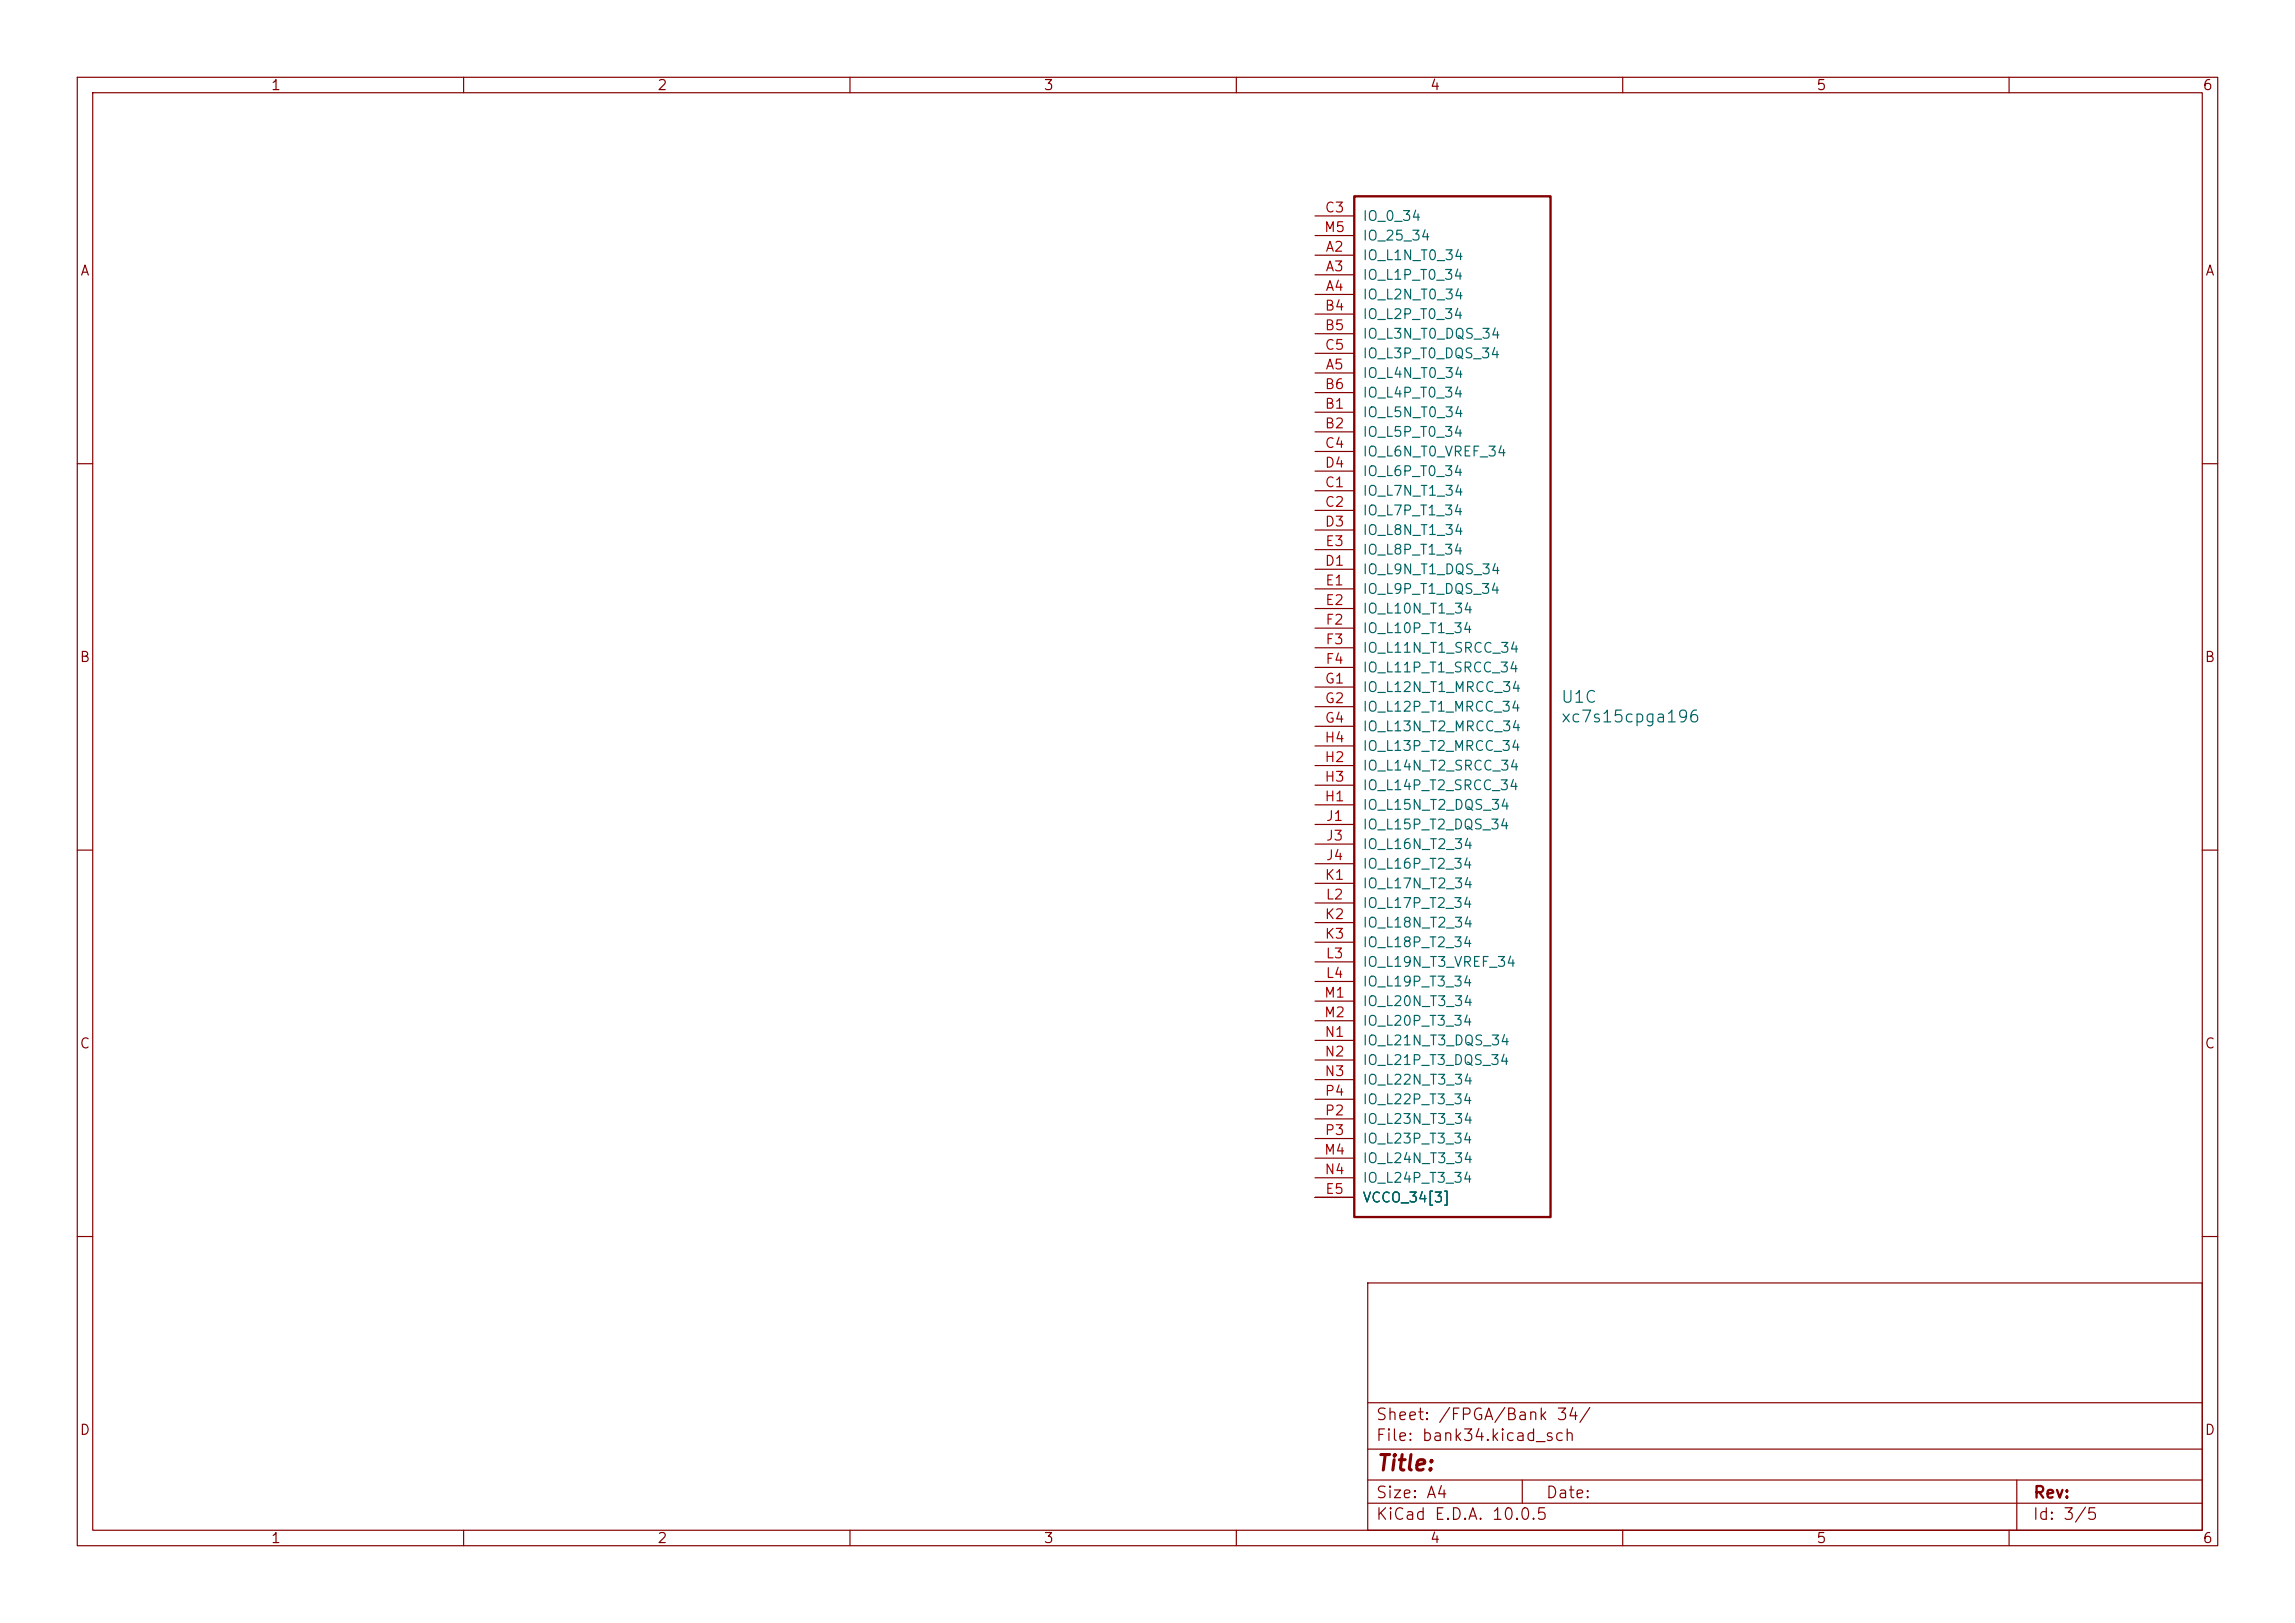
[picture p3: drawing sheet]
<svg xmlns="http://www.w3.org/2000/svg" width="297mm" height="210mm" viewBox="0 0 297 210" stroke-linecap="round" stroke-linejoin="round" font-family="sans-serif">
<defs><g id="words">
<text font-size="2" fill="#840000" x="178" y="190.8">Title:</text>
<g font-size="1.5" fill="#006464">
<text x="201.9" y="91.3">U1C</text>
<text x="201.9" y="93.9">xc7s15cpga196</text>
</g>
<g font-size="1.5" fill="#840000">
<text x="178" y="184.1">Sheet: /FPGA/Bank 34/</text>
<text x="178" y="186.8">File: bank34.kicad_sch</text>
<text x="178" y="197">KiCad E.D.A. 10.0.5</text>
<text x="178" y="194.2">Size: A4</text>
<text x="200" y="194.2">Date:</text>
<text x="263" y="197">Id: 3/5</text>
<text x="263" y="194.2">Rev:</text>
</g>
<g font-size="1.3" fill="#840000">
<text x="35" y="12">1</text>
<text x="85" y="12">2</text>
<text x="135" y="12">3</text>
<text x="185" y="12">4</text>
<text x="235" y="12">5</text>
<text x="285" y="12">6</text>
<text x="10.3" y="36">A</text>
<text x="285.3" y="36">A</text>
<text x="10.2" y="86">B</text>
<text x="285.2" y="86">B</text>
<text x="10.2" y="136">C</text>
<text x="285.2" y="136">C</text>
<text x="10.2" y="186">D</text>
<text x="285.2" y="186">D</text>
<text x="35" y="200">1</text>
<text x="85" y="200">2</text>
<text x="135" y="200">3</text>
<text x="185" y="200">4</text>
<text x="235" y="200">5</text>
<text x="285" y="200">6</text>
</g>
<g font-size="1.3" fill="#a90000">
<text x="171.4" y="27.8">C3</text>
<text x="171.3" y="30.3">M5</text>
<text x="171.4" y="32.9">A2</text>
<text x="171.4" y="35.4">A3</text>
<text x="171.4" y="40.5">B4</text>
<text x="171.4" y="38">A4</text>
<text x="171.4" y="43">B5</text>
<text x="171.4" y="45.6">C5</text>
<text x="171.4" y="53.2">B1</text>
<text x="171.4" y="50.7">B6</text>
<text x="171.4" y="48.1">A5</text>
<text x="171.4" y="55.7">B2</text>
<text x="171.4" y="58.3">C4</text>
<text x="171.4" y="63.4">C1</text>
<text x="171.4" y="65.9">C2</text>
<text x="171.4" y="60.8">D4</text>
<text x="171.4" y="68.4">D3</text>
<text x="171.4" y="71">E3</text>
<text x="171.4" y="73.5">D1</text>
<text x="171.4" y="76.1">E1</text>
<text x="171.4" y="78.6">E2</text>
<text x="171.4" y="81.1">F2</text>
<text x="171.4" y="83.7">F3</text>
<text x="171.4" y="88.8">G1</text>
<text x="171.4" y="86.2">F4</text>
<text x="171.4" y="91.3">G2</text>
<text x="171.4" y="93.8">G4</text>
<text x="171.3" y="98.9">H2</text>
<text x="171.3" y="101.5">H3</text>
<text x="171.3" y="96.4">H4</text>
<text x="171.3" y="104">H1</text>
<text x="171.5" y="106.5">J1</text>
<text x="171.5" y="109.1">J3</text>
<text x="171.5" y="111.6">J4</text>
<text x="171.4" y="114.2">K1</text>
<text x="171.4" y="119.2">K2</text>
<text x="171.5" y="116.7">L2</text>
<text x="171.4" y="121.8">K3</text>
<text x="171.5" y="124.3">L3</text>
<text x="171.3" y="129.4">M1</text>
<text x="171.3" y="131.9">M2</text>
<text x="171.5" y="126.9">L4</text>
<text x="171.3" y="134.5">N1</text>
<text x="171.3" y="137">N2</text>
<text x="171.3" y="139.6">N3</text>
<text x="171.4" y="142.1">P4</text>
<text x="171.3" y="149.7">M4</text>
<text x="171.4" y="144.6">P2</text>
<text x="171.4" y="147.2">P3</text>
<text x="171.3" y="152.3">N4</text>
<text x="171.4" y="154.8">E5</text>
</g>
<g font-size="1.3" fill="#006464">
<text x="176.2" y="28.9">IO_0_34</text>
<text x="176.2" y="34">IO_L1N_T0_34</text>
<text x="176.2" y="31.4">IO_25_34</text>
<text x="176.2" y="36.5">IO_L1P_T0_34</text>
<text x="176.2" y="39.1">IO_L2N_T0_34</text>
<text x="176.2" y="41.6">IO_L2P_T0_34</text>
<text x="176.2" y="44.1">IO_L3N_T0_DQS_34</text>
<text x="176.2" y="46.7">IO_L3P_T0_DQS_34</text>
<text x="176.2" y="49.2">IO_L4N_T0_34</text>
<text x="176.2" y="51.8">IO_L4P_T0_34</text>
<text x="176.2" y="54.3">IO_L5N_T0_34</text>
<text x="176.2" y="56.8">IO_L5P_T0_34</text>
<text x="176.2" y="59.4">IO_L6N_T0_VREF_34</text>
<text x="176.2" y="64.5">IO_L7N_T1_34</text>
<text x="176.2" y="61.9">IO_L6P_T0_34</text>
<text x="176.2" y="67">IO_L7P_T1_34</text>
<text x="176.2" y="69.5">IO_L8N_T1_34</text>
<text x="176.2" y="74.6">IO_L9N_T1_DQS_34</text>
<text x="176.2" y="77.2">IO_L9P_T1_DQS_34</text>
<text x="176.2" y="72.1">IO_L8P_T1_34</text>
<text x="176.2" y="79.7">IO_L10N_T1_34</text>
<text x="176.2" y="82.2">IO_L10P_T1_34</text>
<text x="176.2" y="84.8">IO_L11N_T1_SRCC_34</text>
<text x="176.2" y="87.3">IO_L11P_T1_SRCC_34</text>
<text x="176.2" y="89.9">IO_L12N_T1_MRCC_34</text>
<text x="176.2" y="92.4">IO_L12P_T1_MRCC_34</text>
<text x="176.2" y="94.9">IO_L13N_T2_MRCC_34</text>
<text x="176.2" y="100">IO_L14N_T2_SRCC_34</text>
<text x="176.2" y="97.5">IO_L13P_T2_MRCC_34</text>
<text x="176.2" y="105.1">IO_L15N_T2_DQS_34</text>
<text x="176.2" y="102.6">IO_L14P_T2_SRCC_34</text>
<text x="176.2" y="107.6">IO_L15P_T2_DQS_34</text>
<text x="176.2" y="110.2">IO_L16N_T2_34</text>
<text x="176.2" y="112.7">IO_L16P_T2_34</text>
<text x="176.2" y="115.3">IO_L17N_T2_34</text>
<text x="176.2" y="117.8">IO_L17P_T2_34</text>
<text x="176.2" y="120.3">IO_L18N_T2_34</text>
<text x="176.2" y="122.9">IO_L18P_T2_34</text>
<text x="176.2" y="125.4">IO_L19N_T3_VREF_34</text>
<text x="176.2" y="128">IO_L19P_T3_34</text>
<text x="176.2" y="130.5">IO_L20N_T3_34</text>
<text x="176.2" y="133">IO_L20P_T3_34</text>
<text x="176.2" y="135.6">IO_L21N_T3_DQS_34</text>
<text x="176.2" y="138.1">IO_L21P_T3_DQS_34</text>
<text x="176.2" y="140.7">IO_L22N_T3_34</text>
<text x="176.2" y="143.2">IO_L22P_T3_34</text>
<text x="176.2" y="145.7">IO_L23N_T3_34</text>
<text x="176.2" y="148.3">IO_L23P_T3_34</text>
<text x="176.2" y="155.9">VCCO_34[3]</text>
<text x="176.2" y="150.8">IO_L24N_T3_34</text>
<text x="176.2" y="153.4">IO_L24P_T3_34</text>
</g>
</g></defs>
<g fill="none" stroke="#840000" stroke-width=".15">
<path d="M10 10h277v190h-277zM12 12h273v186h-273zM60 10v2M110 10v2M160 10v2M210 10v2M260 10v2M170.2 33h5.1M170.2 35.6h5.1M170.2 38.1h5.1M170.2 27.9h5.1M170.2 30.5h5.1"/>
<path d="M170.2 48.3h5.1M170.2 53.3h5.1M170.2 55.9h5.1M170.2 40.6h5.1M170.2 43.2h5.1M170.2 50.8h5.1M170.2 58.4h5.1M170.2 45.7h5.1M10 60h2M170.2 63.5h5.1M170.2 66h5.1M170.2 73.7h5.1"/>
<path d="M170.2 68.6h5.1M170.2 61h5.1M170.2 76.2h5.1M170.2 78.7h5.1M170.2 71.1h5.1M285 60h2M170.2 81.3h5.1M170.2 83.8h5.1M170.2 86.4h5.1M170.2 88.9h5.1M170.2 91.4h5.1M170.2 94h5.1"/>
<path d="M170.2 99.1h5.1M170.2 96.5h5.1M10 110h2M170.2 104.1h5.1M170.2 101.6h5.1M170.2 106.7h5.1M170.2 109.2h5.1M170.2 111.8h5.1M170.2 114.3h5.1M170.2 119.4h5.1M170.2 116.8h5.1M285 110h2"/>
<path d="M170.2 121.9h5.1M170.2 124.5h5.1M170.2 127h5.1M170.2 129.5h5.1M170.2 132.1h5.1M170.2 134.6h5.1M170.2 137.2h5.1M170.2 139.7h5.1M170.2 154.9h5.1M170.2 149.9h5.1M170.2 152.4h5.1M170.2 144.8h5.1"/>
<path d="M170.2 147.3h5.1M170.2 142.2h5.1M10 160h2M177 166h108v32h-108zM285 160h2M60 198v2M110 198v2M160 198v2M177 194.5h108M177 191.5h108M177 187.5h108M177 181.5h108"/>
<path d="M197 191.5v3M210 198v2M260 198v2M261 191.5v6.5"/>
</g>
<path d="M175.3 25.4h25.4v132.1h-25.4z" fill="none" stroke="#840000" stroke-width=".3"/>
<use href="#words"/>
</svg>
